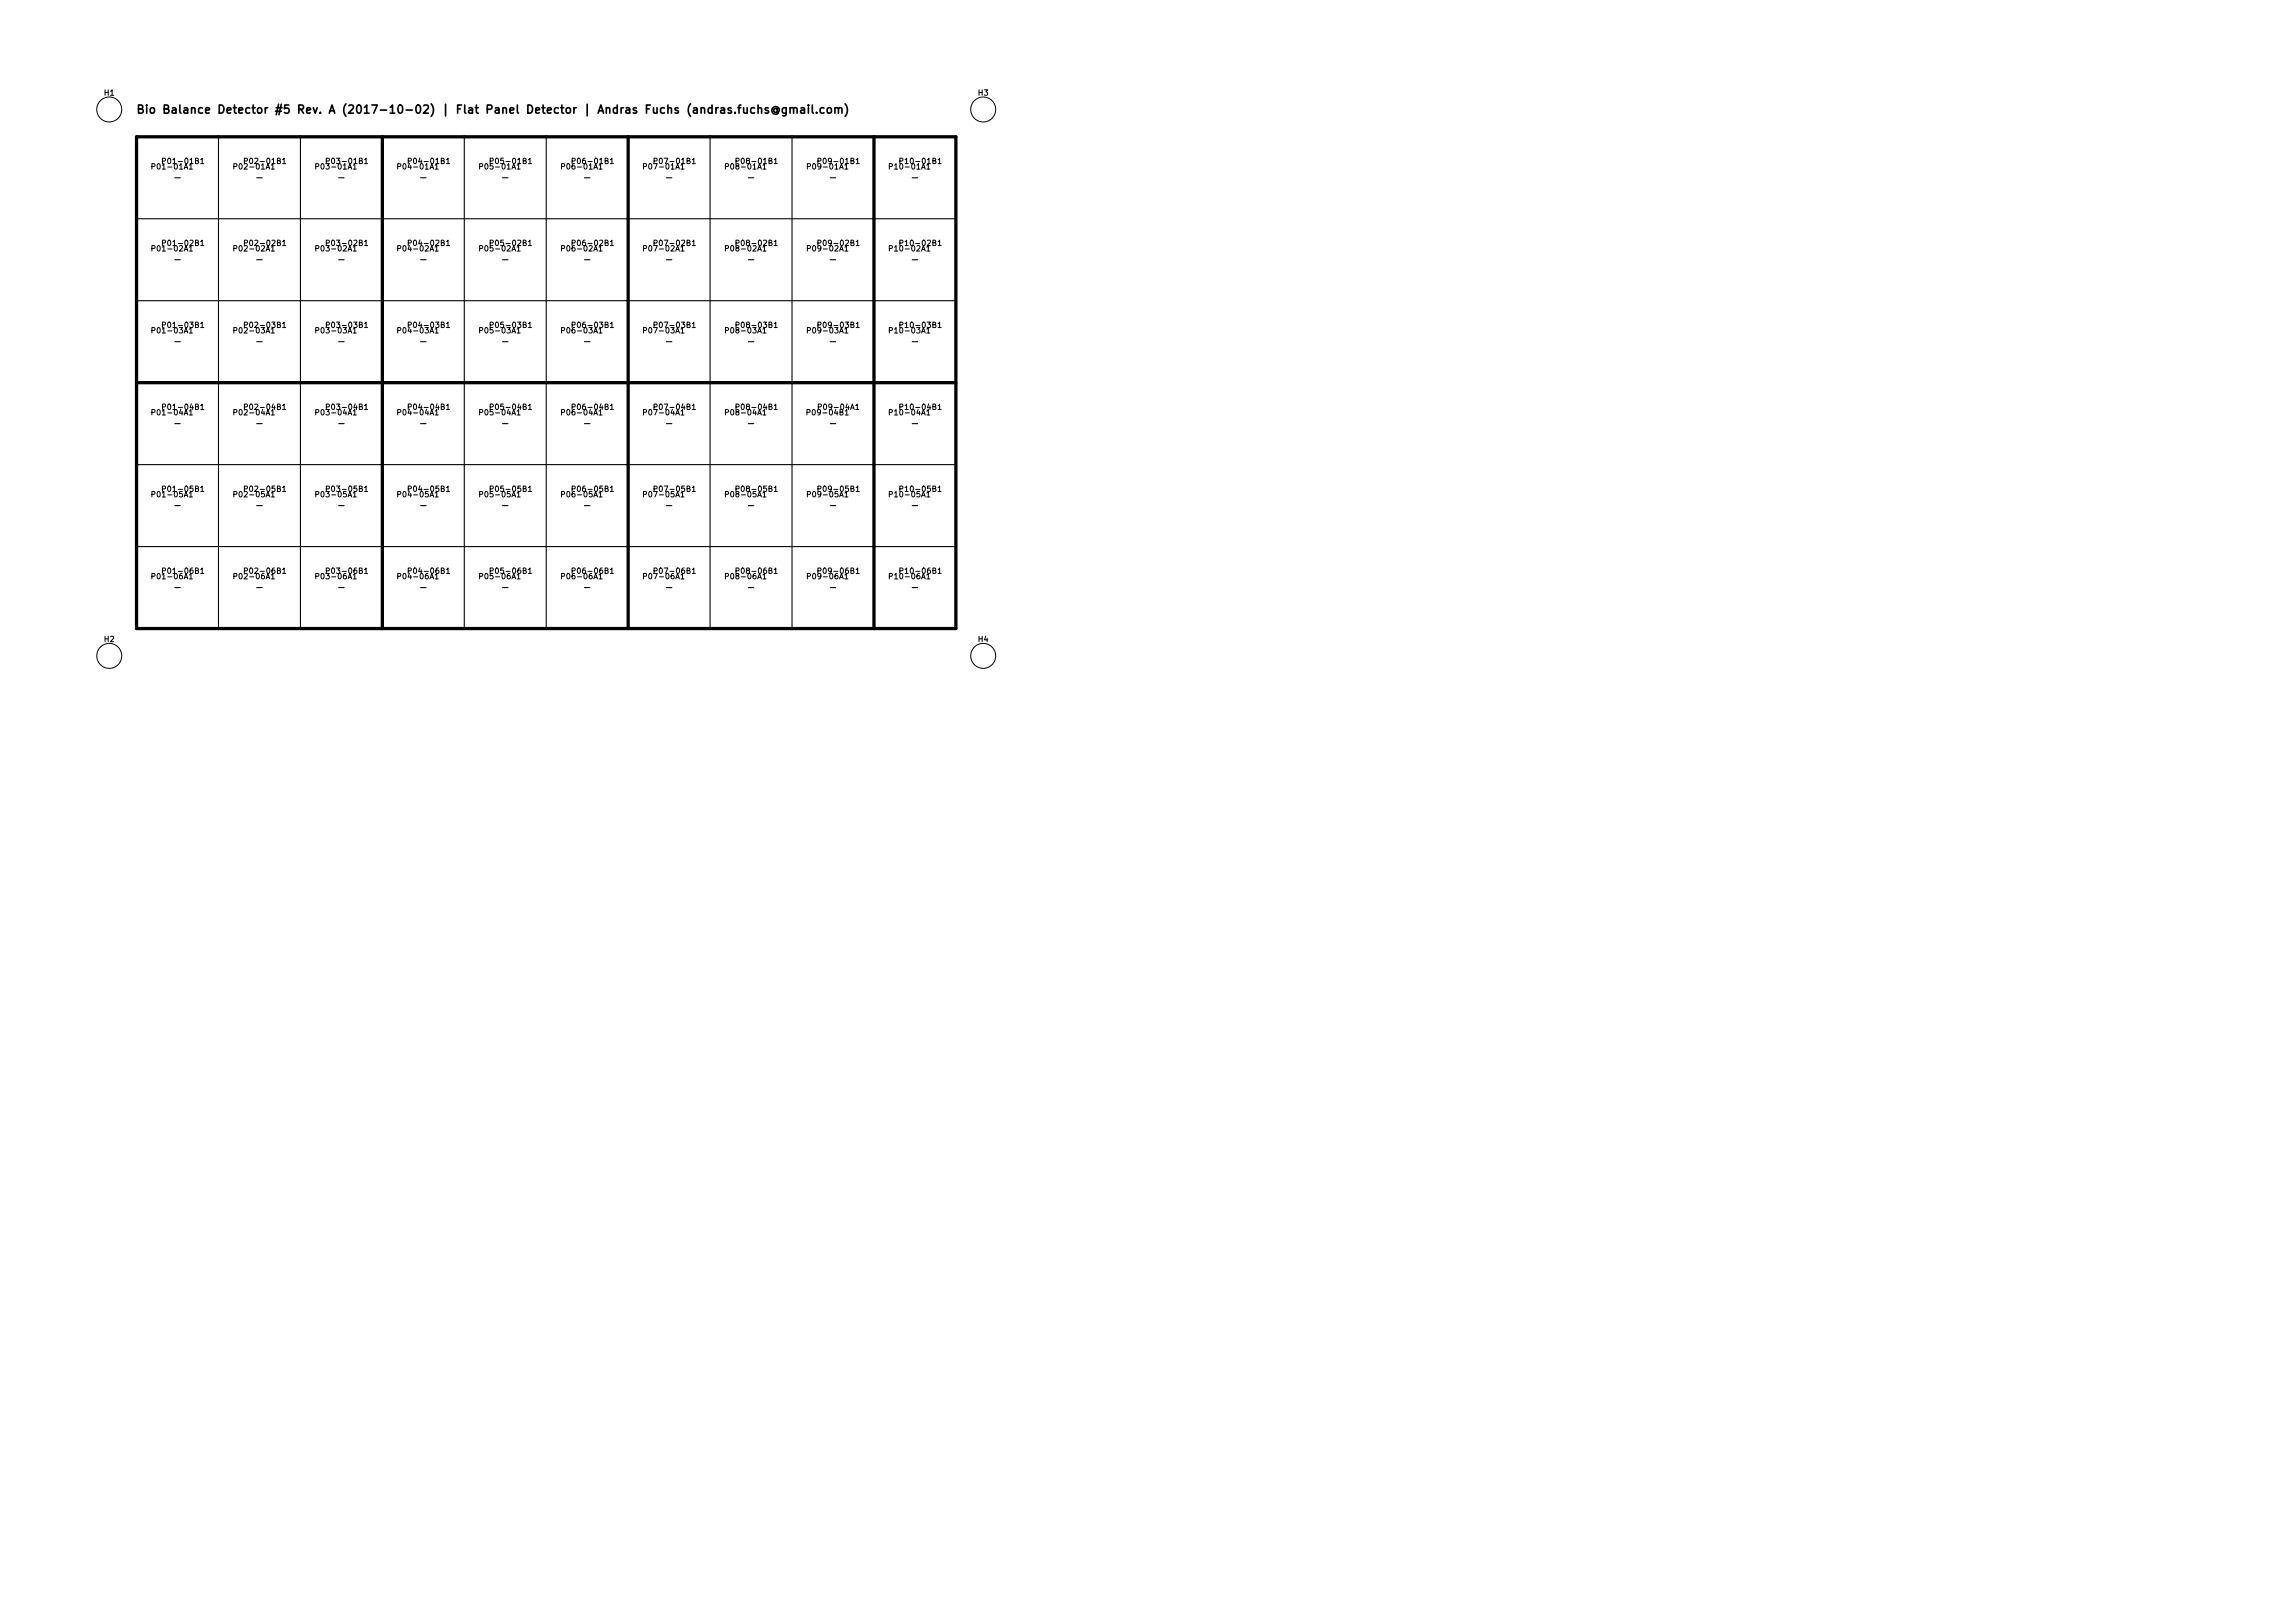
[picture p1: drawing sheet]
<svg xmlns="http://www.w3.org/2000/svg" width="420mm" height="297mm" viewBox="0 0 420 297" stroke-linecap="round" stroke-linejoin="round" font-family="sans-serif">
<defs><g id="words">
<text font-size="2.1" x="25" y="20.8">Bio Balance Detector #5 Rev. A (2017-10-02) | Flat Panel Detector | Andras Fuchs (andras.fuchs@gmail.com)</text>
<g font-size="1.4">
<text x="19.1" y="17.5">H1</text>
<text x="179.1" y="17.5">H3</text>
<text x="30.4" y="30">P01-01B1</text>
<text x="45.4" y="30">P02-01B1</text>
<text x="60.4" y="30">P03-01B1</text>
<text x="75.4" y="30">P04-01B1</text>
<text x="90.4" y="30">P05-01B1</text>
<text x="105.4" y="30">P06-01B1</text>
<text x="120.4" y="30">P07-01B1</text>
<text x="135.4" y="30">P08-01B1</text>
<text x="150.4" y="30">P09-01B1</text>
<text x="165.4" y="30">P10-01B1</text>
<text x="28.4" y="31">P01-01A1</text>
<text x="43.4" y="31">P02-01A1</text>
<text x="58.4" y="31">P03-01A1</text>
<text x="73.4" y="31">P04-01A1</text>
<text x="88.4" y="31">P05-01A1</text>
<text x="103.4" y="31">P06-01A1</text>
<text x="118.4" y="31">P07-01A1</text>
<text x="133.4" y="31">P08-01A1</text>
<text x="148.4" y="31">P09-01A1</text>
<text x="163.4" y="31">P10-01A1</text>
<text x="28.4" y="46">P01-02A1</text>
<text x="30.4" y="45">P01-02B1</text>
<text x="43.4" y="46">P02-02A1</text>
<text x="45.4" y="45">P02-02B1</text>
<text x="58.4" y="46">P03-02A1</text>
<text x="60.4" y="45">P03-02B1</text>
<text x="73.4" y="46">P04-02A1</text>
<text x="75.4" y="45">P04-02B1</text>
<text x="88.4" y="46">P05-02A1</text>
<text x="90.4" y="45">P05-02B1</text>
<text x="103.4" y="46">P06-02A1</text>
<text x="105.4" y="45">P06-02B1</text>
<text x="118.4" y="46">P07-02A1</text>
<text x="120.4" y="45">P07-02B1</text>
<text x="133.4" y="46">P08-02A1</text>
<text x="135.4" y="45">P08-02B1</text>
<text x="148.4" y="46">P09-02A1</text>
<text x="150.4" y="45">P09-02B1</text>
<text x="163.4" y="46">P10-02A1</text>
<text x="165.4" y="45">P10-02B1</text>
<text x="30.4" y="60">P01-03B1</text>
<text x="45.4" y="60">P02-03B1</text>
<text x="60.4" y="60">P03-03B1</text>
<text x="75.4" y="60">P04-03B1</text>
<text x="90.4" y="60">P05-03B1</text>
<text x="105.4" y="60">P06-03B1</text>
<text x="120.4" y="60">P07-03B1</text>
<text x="135.4" y="60">P08-03B1</text>
<text x="150.4" y="60">P09-03B1</text>
<text x="165.4" y="60">P10-03B1</text>
<text x="28.4" y="61">P01-03A1</text>
<text x="43.4" y="61">P02-03A1</text>
<text x="58.4" y="61">P03-03A1</text>
<text x="73.4" y="61">P04-03A1</text>
<text x="88.4" y="61">P05-03A1</text>
<text x="103.4" y="61">P06-03A1</text>
<text x="118.4" y="61">P07-03A1</text>
<text x="133.4" y="61">P08-03A1</text>
<text x="148.4" y="61">P09-03A1</text>
<text x="163.4" y="61">P10-03A1</text>
<text x="28.4" y="76">P01-04A1</text>
<text x="30.4" y="75">P01-04B1</text>
<text x="43.4" y="76">P02-04A1</text>
<text x="45.4" y="75">P02-04B1</text>
<text x="58.4" y="76">P03-04A1</text>
<text x="60.4" y="75">P03-04B1</text>
<text x="73.4" y="76">P04-04A1</text>
<text x="75.4" y="75">P04-04B1</text>
<text x="88.4" y="76">P05-04A1</text>
<text x="90.4" y="75">P05-04B1</text>
<text x="103.4" y="76">P06-04A1</text>
<text x="105.4" y="75">P06-04B1</text>
<text x="118.4" y="76">P07-04A1</text>
<text x="120.4" y="75">P07-04B1</text>
<text x="133.4" y="76">P08-04A1</text>
<text x="135.4" y="75">P08-04B1</text>
<text x="148.4" y="76">P09-04B1</text>
<text x="150.4" y="75">P09-04A1</text>
<text x="163.4" y="76">P10-04A1</text>
<text x="165.4" y="75">P10-04B1</text>
<text x="30.4" y="90">P01-05B1</text>
<text x="45.4" y="90">P02-05B1</text>
<text x="60.4" y="90">P03-05B1</text>
<text x="75.4" y="90">P04-05B1</text>
<text x="90.4" y="90">P05-05B1</text>
<text x="105.4" y="90">P06-05B1</text>
<text x="120.4" y="90">P07-05B1</text>
<text x="135.4" y="90">P08-05B1</text>
<text x="150.4" y="90">P09-05B1</text>
<text x="165.4" y="90">P10-05B1</text>
<text x="28.4" y="91">P01-05A1</text>
<text x="43.4" y="91">P02-05A1</text>
<text x="58.4" y="91">P03-05A1</text>
<text x="73.4" y="91">P04-05A1</text>
<text x="88.4" y="91">P05-05A1</text>
<text x="103.4" y="91">P06-05A1</text>
<text x="118.4" y="91">P07-05A1</text>
<text x="133.4" y="91">P08-05A1</text>
<text x="148.4" y="91">P09-05A1</text>
<text x="163.4" y="91">P10-05A1</text>
<text x="28.4" y="106">P01-06A1</text>
<text x="30.4" y="105">P01-06B1</text>
<text x="43.4" y="106">P02-06A1</text>
<text x="45.4" y="105">P02-06B1</text>
<text x="58.4" y="106">P03-06A1</text>
<text x="60.4" y="105">P03-06B1</text>
<text x="73.4" y="106">P04-06A1</text>
<text x="75.4" y="105">P04-06B1</text>
<text x="88.4" y="106">P05-06A1</text>
<text x="90.4" y="105">P05-06B1</text>
<text x="103.4" y="106">P06-06A1</text>
<text x="105.4" y="105">P06-06B1</text>
<text x="118.4" y="106">P07-06A1</text>
<text x="120.4" y="105">P07-06B1</text>
<text x="133.4" y="106">P08-06A1</text>
<text x="135.4" y="105">P08-06B1</text>
<text x="148.4" y="106">P09-06A1</text>
<text x="150.4" y="105">P09-06B1</text>
<text x="163.4" y="106">P10-06A1</text>
<text x="165.4" y="105">P10-06B1</text>
<text x="19.1" y="117.5">H2</text>
<text x="179.1" y="117.5">H4</text>
</g>
</g></defs>
<path d="M25 25h150v90h-150zM70 25v90M115 25v90M160 25v90M25 70h150" fill="none" stroke="#000" stroke-width=".6"/>
<g fill="none" stroke="#000" stroke-width=".2">
<path d="M32 32.5h1M40 25v90M47 32.5h1M55 25v90M62 32.5h1M77 32.5h1M85 25v90M92 32.5h1M100 25v90M107 32.5h1M122 32.5h1M130 25v90"/>
<path d="M137 32.5h1M145 25v90M152 32.5h1M167 32.5h1M25 40h150M25 55h150M32 47.5h1M47 47.5h1M62 47.5h1M77 47.5h1M92 47.5h1M107 47.5h1"/>
<path d="M122 47.5h1M137 47.5h1M152 47.5h1M167 47.5h1M32 62.5h1M32 77.5h1M47 62.5h1M47 77.5h1M62 62.5h1M62 77.5h1M77 62.5h1M77 77.5h1"/>
<path d="M92 62.5h1M92 77.5h1M107 62.5h1M107 77.5h1M122 62.5h1M122 77.5h1M137 62.5h1M137 77.5h1M152 62.5h1M152 77.5h1M167 62.5h1M167 77.5h1"/>
<path d="M25 85h150M32 92.5h1M47 92.5h1M62 92.5h1M77 92.5h1M92 92.5h1M107 92.5h1M122 92.5h1M137 92.5h1M152 92.5h1M167 92.5h1M25 100h150"/>
<path d="M32 107.5h1M47 107.5h1M62 107.5h1M77 107.5h1M92 107.5h1M107 107.5h1M122 107.5h1M137 107.5h1M152 107.5h1M167 107.5h1"/>
</g>
<g fill="none" stroke="#000" stroke-width=".3">
<path d="M133.9 19.8l-.4-.1-.2 .2 .1 .2 .5 .2v.3h-.6M135.1 19.7h.5M135.6 19.2l-.3 .2v1.3M136.1 19.7l.1 .9 .4 .1 .2-.1M136.8 19.7v1M138.1 19.8l-.4-.1-.3 .3v.4l.2 .2h.5M138.8 19.9l.2-.2 .4 .1v.9M138.8 19.2v1.5M140.6 19.8l-.3-.1-.2 .2v.2l.5 .2v.3h-.5M142.3 19.9l.1 .6a.57 .57 0 0 0 .1-.8 .57 .57 0 0 0-.8-.1 .71 .71 0 0 0-.3 1 .71 .71 0 0 0 1.1 .1M143.9 19.7v1.2l-.3 .3-.3-.1M143.9 19.8l-.4-.1-.3 .3v.4l.2 .2h.5"/>
<path d="M144.6 19.9l.3-.2 .3 .1 .1 .9M144.6 19.7v1M145.3 19.9l.2-.2 .4 .1v.9M146.6 19.8h.6l.1 .9M148 19.2v.2M148 19.7v1M148.7 19.2v1.3l.2 .2M150.9 19.8l-.5-.1-.3 .3v.4l.2 .2h.6M151.5 19.9l.2-.2 .4 .2 .1 .5-.1 .2-.4 .1-.2-.1zM152.9 19.9l.2-.2 .3 .1 .1 .9M152.9 19.7v1M153.5 19.9l.2-.2 .4 .1v.9"/>
<path d="M154.7 19a1.72 1.72 0 0 1 0 2.3M134.6 20.6v.1M142.3 20a.36 .36 0 0 0-.5-.1 .36 .36 0 0 0 0 .6 .36 .36 0 0 0 .5-.1M147.3 20.1h-.5a.29 .29 0 0 0-.2 .3 .29 .29 0 0 0 .2 .3l.5-.1M149.5 20.6v.1"/>
</g>
<g fill="none" stroke="#000" stroke-width=".18">
<path d="M27.8 30.5l.5-.1v-.4h-.5v.9M29.7 29.5l.5-.1 .1-.4-.6-.1v1.1M34.7 30.2l.3-.2v.9M34.7 30.9h.5M36.7 29.2l.3-.3v1.1M36.7 30h.6M42.8 30.5l.5-.1v-.4h-.5v.9M44.7 29.5l.5-.1 .1-.4-.6-.1v1.1M49.7 30.2l.3-.2v.9M49.7 30.9h.5M51.7 29.2l.3-.3v1.1M51.7 30h.6"/>
<path d="M57.8 30.5l.5-.1v-.4h-.5v.9M59.7 29.5l.5-.1 .1-.4-.6-.1v1.1M64.7 30.2l.3-.2v.9M64.7 30.9h.5M66.7 29.2l.3-.3v1.1M66.7 30h.6M72.8 30.5l.5-.1v-.4h-.5v.9M74.7 29.5l.5-.1 .1-.4-.6-.1v1.1M79.7 30.2l.3-.2v.9M79.7 30.9h.5M81.7 29.2l.3-.3v1.1M81.7 30h.6"/>
<path d="M87.8 30.5l.5-.1v-.4h-.5v.9M89.7 29.5l.5-.1 .1-.4-.6-.1v1.1M94.7 30.2l.3-.2v.9M94.7 30.9h.5M96.7 29.2l.3-.3v1.1M96.7 30h.6M102.8 30.5l.5-.1v-.4h-.5v.9M104.7 29.5l.5-.1 .1-.4-.6-.1v1.1M109.7 30.2l.3-.2v.9M109.7 30.9h.5M111.7 29.2l.3-.3v1.1M111.7 30h.6"/>
<path d="M117.8 30.5l.5-.1v-.4h-.5v.9M119.7 29.5l.5-.1 .1-.4-.6-.1v1.1M124.7 30.2l.3-.2v.9M124.7 30.9h.5M126.7 29.2l.3-.3v1.1M126.7 30h.6M132.8 30.5l.5-.1v-.4h-.5v.9M134.7 29.5l.5-.1 .1-.4-.6-.1v1.1M139.7 30.2l.3-.2v.9M139.7 30.9h.5M141.7 29.2l.3-.3v1.1M141.7 30h.6"/>
<path d="M147.8 30.5l.5-.1v-.4h-.5v.9M149.7 29.5l.5-.1 .1-.4-.6-.1v1.1M154.7 30.2l.3-.2v.9M154.7 30.9h.5M156.7 29.2l.3-.3v1.1M156.7 30h.6M162.8 30.5l.5-.1v-.4h-.5v.9M164.7 29.5l.5-.1 .1-.4-.6-.1v1.1M169.7 30.2l.3-.2v.9M169.7 30.9h.5M171.7 29.2l.3-.3v1.1M171.7 30h.6"/>
<path d="M27.8 45.5l.5-.1v-.4l-.5-.1v1M29.7 44.5l.5-.1 .1-.4-.6-.1v1M29.7 59.5l.5-.1 .1-.4-.6-.1v1M34.7 45.2l.3-.3v1M34.7 45.9h.5M36.7 44.2l.3-.3v1M36.7 59.2l.3-.3v1M36.7 44.9h.6M36.7 59.9h.6M42.8 45.5l.5-.1v-.4l-.5-.1v1M44.7 44.5l.5-.1 .1-.4-.6-.1v1M44.7 59.5l.5-.1 .1-.4-.6-.1v1"/>
<path d="M49.7 45.2l.3-.3v1M49.7 45.9h.5M51.7 44.2l.3-.3v1M51.7 59.2l.3-.3v1M51.7 44.9h.6M51.7 59.9h.6M57.8 45.5l.5-.1v-.4l-.5-.1v1M59.7 44.5l.5-.1 .1-.4-.6-.1v1M59.7 59.5l.5-.1 .1-.4-.6-.1v1M64.7 45.2l.3-.3v1M64.7 45.9h.5M66.7 44.2l.3-.3v1"/>
<path d="M66.7 59.2l.3-.3v1M66.7 44.9h.6M66.7 59.9h.6M72.8 45.5l.5-.1v-.4l-.5-.1v1M74.7 44.5l.5-.1 .1-.4-.6-.1v1M74.7 59.5l.5-.1 .1-.4-.6-.1v1M79.7 45.2l.3-.3v1M79.7 45.9h.5M81.7 44.2l.3-.3v1M81.7 59.2l.3-.3v1M81.7 44.9h.6M81.7 59.9h.6"/>
<path d="M87.8 45.5l.5-.1v-.4l-.5-.1v1M89.7 44.5l.5-.1 .1-.4-.6-.1v1M89.7 59.5l.5-.1 .1-.4-.6-.1v1M94.7 45.2l.3-.3v1M94.7 45.9h.5M96.7 44.2l.3-.3v1M96.7 59.2l.3-.3v1M96.7 44.9h.6M96.7 59.9h.6M102.8 45.5l.5-.1v-.4l-.5-.1v1M104.7 44.5l.5-.1 .1-.4-.6-.1v1M104.7 59.5l.5-.1 .1-.4-.6-.1v1"/>
<path d="M109.7 45.2l.3-.3v1M109.7 45.9h.5M111.7 44.2l.3-.3v1M111.7 59.2l.3-.3v1M111.7 44.9h.6M111.7 59.9h.6M117.8 45.5l.5-.1v-.4l-.5-.1v1M119.7 44.5l.5-.1 .1-.4-.6-.1v1M119.7 59.5l.5-.1 .1-.4-.6-.1v1M124.7 45.2l.3-.3v1M124.7 45.9h.5M126.7 44.2l.3-.3v1"/>
<path d="M126.7 59.2l.3-.3v1M126.7 44.9h.6M126.7 59.9h.6M132.8 45.5l.5-.1v-.4l-.5-.1v1M134.7 44.5l.5-.1 .1-.4-.6-.1v1M134.7 59.5l.5-.1 .1-.4-.6-.1v1M139.7 45.2l.3-.3v1M139.7 45.9h.5M141.7 44.2l.3-.3v1M141.7 59.2l.3-.3v1M141.7 44.9h.6M141.7 59.9h.6"/>
<path d="M147.8 45.5l.5-.1v-.4l-.5-.1v1M149.7 44.5l.5-.1 .1-.4-.6-.1v1M149.7 59.5l.5-.1 .1-.4-.6-.1v1M154.7 45.2l.3-.3v1M154.7 45.9h.5M156.7 44.2l.3-.3v1M156.7 59.2l.3-.3v1M156.7 44.9h.6M156.7 59.9h.6M162.8 45.5l.5-.1v-.4l-.5-.1v1M164.7 44.5l.5-.1 .1-.4-.6-.1v1M164.7 59.5l.5-.1 .1-.4-.6-.1v1"/>
<path d="M169.7 45.2l.3-.3v1M169.7 45.9h.5M171.7 44.2l.3-.3v1M171.7 59.2l.3-.3v1M171.7 44.9h.6M171.7 59.9h.6M27.8 60.5l.5-.1v-.4l-.5-.1v1M27.8 75.5l.5-.1v-.4l-.5-.1v1M29.7 74.5l.5-.1 .1-.4-.6-.1v1M34.7 60.2l.3-.3v1M34.7 75.2l.3-.3v1M34.7 60.9h.5"/>
<path d="M34.7 75.9h.5M36.7 74.2l.3-.3v1M36.7 74.9h.6M42.8 60.5l.5-.1v-.4l-.5-.1v1M42.8 75.5l.5-.1v-.4l-.5-.1v1M44.7 74.5l.5-.1 .1-.4-.6-.1v1M49.7 60.2l.3-.3v1M49.7 75.2l.3-.3v1M49.7 60.9h.5M49.7 75.9h.5M51.7 74.2l.3-.3v1M51.7 74.9h.6"/>
<path d="M57.8 60.5l.5-.1v-.4l-.5-.1v1M57.8 75.5l.5-.1v-.4l-.5-.1v1M59.7 74.5l.5-.1 .1-.4-.6-.1v1M64.7 60.2l.3-.3v1M64.7 75.2l.3-.3v1M64.7 60.9h.5M64.7 75.9h.5M66.7 74.2l.3-.3v1M66.7 74.9h.6M72.8 60.5l.5-.1v-.4l-.5-.1v1M72.8 75.5l.5-.1v-.4l-.5-.1v1M74.7 74.5l.5-.1 .1-.4-.6-.1v1"/>
<path d="M79.7 60.2l.3-.3v1M79.7 75.2l.3-.3v1M79.7 60.9h.5M79.7 75.9h.5M81.7 74.2l.3-.3v1M81.7 74.9h.6M87.8 60.5l.5-.1v-.4l-.5-.1v1M87.8 75.5l.5-.1v-.4l-.5-.1v1M89.7 74.5l.5-.1 .1-.4-.6-.1v1M94.7 60.2l.3-.3v1M94.7 75.2l.3-.3v1M94.7 60.9h.5"/>
<path d="M94.7 75.9h.5M96.7 74.2l.3-.3v1M96.7 74.9h.6M102.8 60.5l.5-.1v-.4l-.5-.1v1M102.8 75.5l.5-.1v-.4l-.5-.1v1M104.7 74.5l.5-.1 .1-.4-.6-.1v1M109.7 60.2l.3-.3v1M109.7 75.2l.3-.3v1M109.7 60.9h.5M109.7 75.9h.5M111.7 74.2l.3-.3v1M111.7 74.9h.6"/>
<path d="M117.8 60.5l.5-.1v-.4l-.5-.1v1M117.8 75.5l.5-.1v-.4l-.5-.1v1M119.7 74.5l.5-.1 .1-.4-.6-.1v1M124.7 60.2l.3-.3v1M124.7 75.2l.3-.3v1M124.7 60.9h.5M124.7 75.9h.5M126.7 74.2l.3-.3v1M126.7 74.9h.6M132.8 60.5l.5-.1v-.4l-.5-.1v1M132.8 75.5l.5-.1v-.4l-.5-.1v1M134.7 74.5l.5-.1 .1-.4-.6-.1v1"/>
<path d="M139.7 60.2l.3-.3v1M139.7 75.2l.3-.3v1M139.7 60.9h.5M139.7 75.9h.5M141.7 74.2l.3-.3v1M141.7 74.9h.6M147.7 75.5l.5-.1 .1-.4-.6-.1v1M147.8 60.5l.5-.1v-.4l-.5-.1v1M149.8 74.5l.5-.1v-.4l-.5-.1v1M154.7 60.2l.3-.3v1M154.7 60.9h.5M154.7 75.2l.3-.3v1"/>
<path d="M154.7 75.9h.6M156.7 74.2l.3-.3v1M156.7 74.9h.5M162.8 60.5l.5-.1v-.4l-.5-.1v1M162.8 75.5l.5-.1v-.4l-.5-.1v1M164.7 74.5l.5-.1 .1-.4-.6-.1v1M169.7 60.2l.3-.3v1M169.7 75.2l.3-.3v1M169.7 60.9h.5M169.7 75.9h.5M171.7 74.2l.3-.3v1M171.7 74.9h.6"/>
<path d="M27.8 90.5l.5-.1v-.4l-.5-.1v1M29.7 89.5l.5-.1 .1-.4-.6-.1v1M34.7 90.2l.3-.3v1M34.7 90.9h.5M36.7 89.2l.3-.3v1M36.7 89.9h.6M42.8 90.5l.5-.1v-.4l-.5-.1v1M44.7 89.5l.5-.1 .1-.4-.6-.1v1M49.7 90.2l.3-.3v1M49.7 90.9h.5M51.7 89.2l.3-.3v1M51.7 89.9h.6"/>
<path d="M57.8 90.5l.5-.1v-.4l-.5-.1v1M59.7 89.5l.5-.1 .1-.4-.6-.1v1M64.7 90.2l.3-.3v1M64.7 90.9h.5M66.7 89.2l.3-.3v1M66.7 89.9h.6M72.8 90.5l.5-.1v-.4l-.5-.1v1M74.7 89.5l.5-.1 .1-.4-.6-.1v1M79.7 90.2l.3-.3v1M79.7 90.9h.5M81.7 89.2l.3-.3v1M81.7 89.9h.6"/>
<path d="M87.8 90.5l.5-.1v-.4l-.5-.1v1M89.7 89.5l.5-.1 .1-.4-.6-.1v1M94.7 90.2l.3-.3v1M94.7 90.9h.5M96.7 89.2l.3-.3v1M96.7 89.9h.6M102.8 90.5l.5-.1v-.4l-.5-.1v1M104.7 89.5l.5-.1 .1-.4-.6-.1v1M109.7 90.2l.3-.3v1M109.7 90.9h.5M111.7 89.2l.3-.3v1M111.7 89.9h.6"/>
<path d="M117.8 90.5l.5-.1v-.4l-.5-.1v1M119.7 89.5l.5-.1 .1-.4-.6-.1v1M124.7 90.2l.3-.3v1M124.7 90.9h.5M126.7 89.2l.3-.3v1M126.7 89.9h.6M132.8 90.5l.5-.1v-.4l-.5-.1v1M134.7 89.5l.5-.1 .1-.4-.6-.1v1M139.7 90.2l.3-.3v1M139.7 90.9h.5M141.7 89.2l.3-.3v1M141.7 89.9h.6"/>
<path d="M147.8 90.5l.5-.1v-.4l-.5-.1v1M149.7 89.5l.5-.1 .1-.4-.6-.1v1M154.7 90.2l.3-.3v1M154.7 90.9h.5M156.7 89.2l.3-.3v1M156.7 89.9h.6M162.8 90.5l.5-.1v-.4l-.5-.1v1M164.7 89.5l.5-.1 .1-.4-.6-.1v1M169.7 90.2l.3-.3v1M169.7 90.9h.5M171.7 89.2l.3-.3v1M171.7 89.9h.6"/>
<path d="M27.8 105.5l.5-.1v-.4l-.5-.1v1M29.7 104.5l.5-.1 .1-.4-.6-.1v1M34.7 105.2l.3-.3v1M34.7 105.9h.5M36.7 104.2l.3-.3v1M36.7 104.9h.6M42.8 105.5l.5-.1v-.4l-.5-.1v1M44.7 104.5l.5-.1 .1-.4-.6-.1v1M49.7 105.2l.3-.3v1M49.7 105.9h.5M51.7 104.2l.3-.3v1M51.7 104.9h.6"/>
<path d="M57.8 105.5l.5-.1v-.4l-.5-.1v1M59.7 104.5l.5-.1 .1-.4-.6-.1v1M64.7 105.2l.3-.3v1M64.7 105.9h.5M66.7 104.2l.3-.3v1M66.7 104.9h.6M72.8 105.5l.5-.1v-.4l-.5-.1v1M74.7 104.5l.5-.1 .1-.4-.6-.1v1M79.7 105.2l.3-.3v1M79.7 105.9h.5M81.7 104.2l.3-.3v1M81.7 104.9h.6"/>
<path d="M87.8 105.5l.5-.1v-.4l-.5-.1v1M89.7 104.5l.5-.1 .1-.4-.6-.1v1M94.7 105.2l.3-.3v1M94.7 105.9h.5M96.7 104.2l.3-.3v1M96.7 104.9h.6M102.8 105.5l.5-.1v-.4l-.5-.1v1M104.7 104.5l.5-.1 .1-.4-.6-.1v1M109.7 105.2l.3-.3v1M109.7 105.9h.5M111.7 104.2l.3-.3v1M111.7 104.9h.6"/>
<path d="M117.8 105.5l.5-.1v-.4l-.5-.1v1M119.7 104.5l.5-.1 .1-.4-.6-.1v1M124.7 105.2l.3-.3v1M124.7 105.9h.5M126.7 104.2l.3-.3v1M126.7 104.9h.6M132.8 105.5l.5-.1v-.4l-.5-.1v1M134.7 104.5l.5-.1 .1-.4-.6-.1v1M139.7 105.2l.3-.3v1M139.7 105.9h.5M141.7 104.2l.3-.3v1M141.7 104.9h.6"/>
<path d="M147.8 105.5l.5-.1v-.4l-.5-.1v1M149.7 104.5l.5-.1 .1-.4-.6-.1v1M154.7 105.2l.3-.3v1M154.7 105.9h.5M156.7 104.2l.3-.3v1M156.7 104.9h.6M162.8 105.5l.5-.1v-.4l-.5-.1v1M164.7 104.5l.5-.1 .1-.4-.6-.1v1M169.7 105.2l.3-.3v1M169.7 105.9h.5M171.7 104.2l.3-.3v1M171.7 104.9h.6"/>
<circle cx="20" cy="20" r="2.29"/>
<circle cx="180" cy="20" r="2.29"/>
<circle cx="20" cy="120" r="2.29"/>
<circle cx="180" cy="120" r="2.29"/>
</g>
<use href="#words"/>
</svg>
